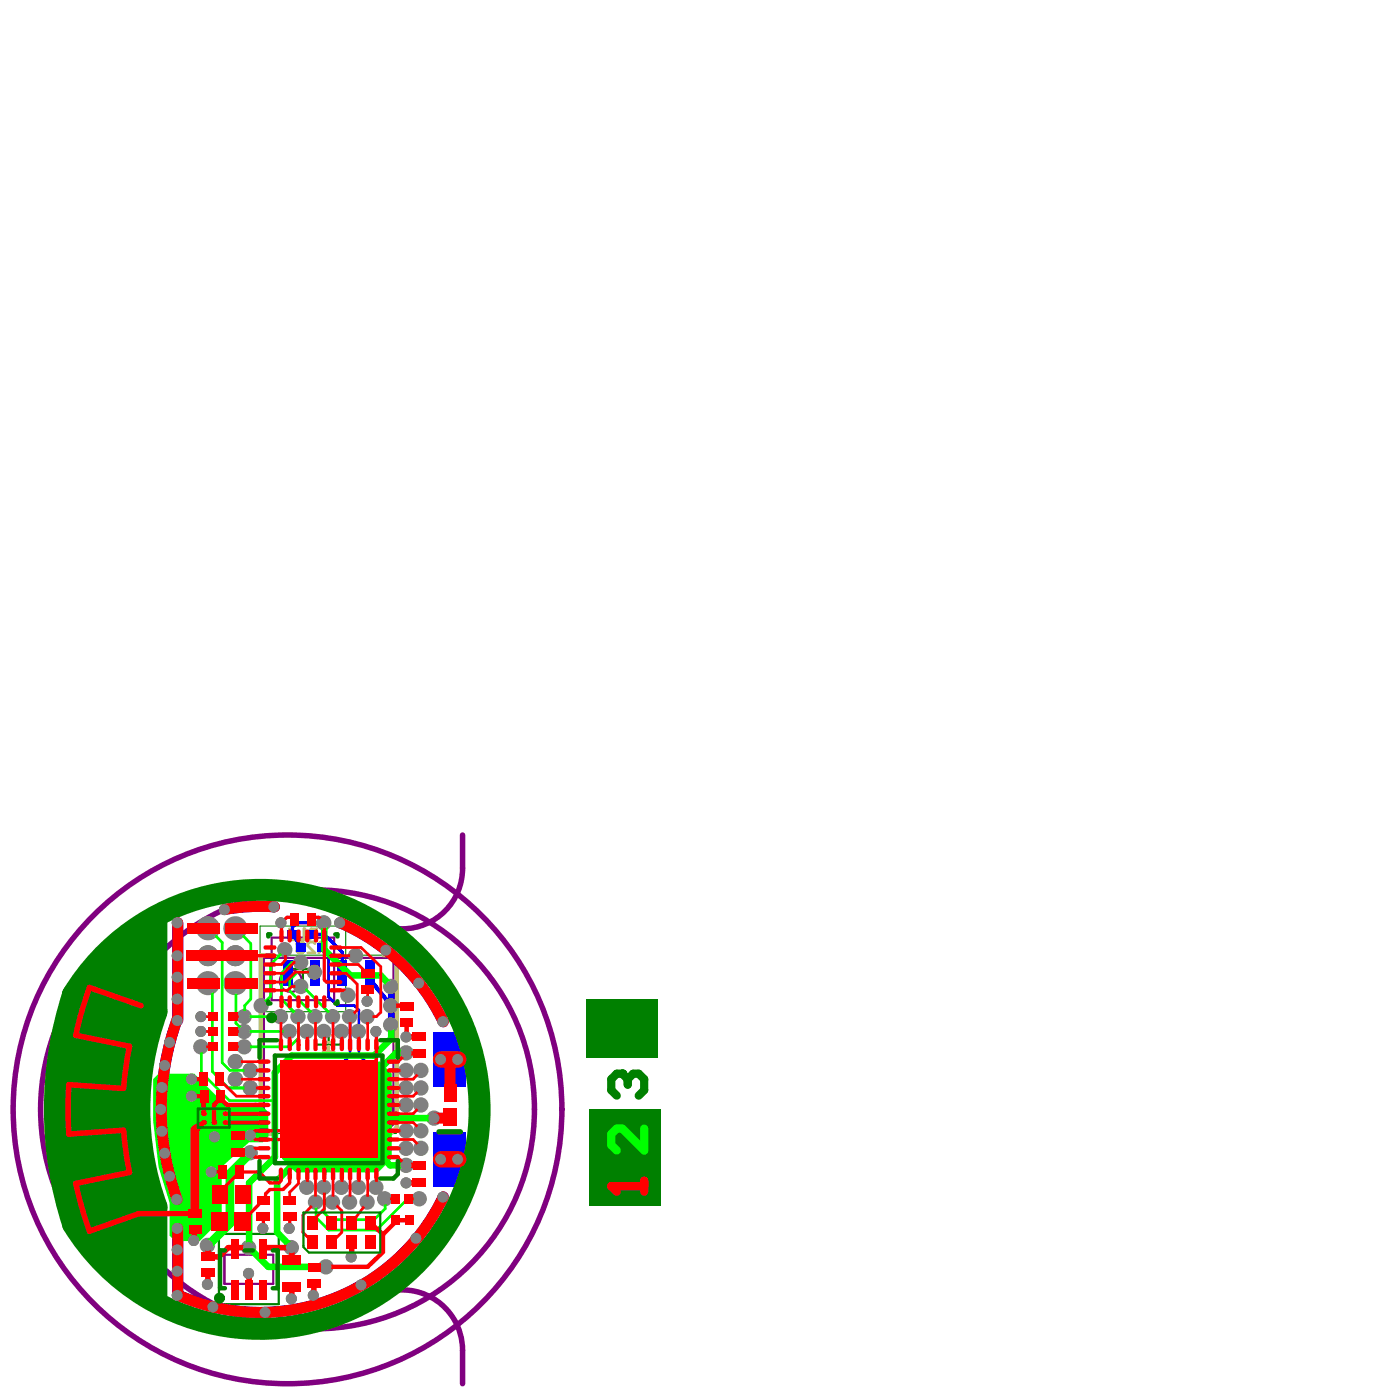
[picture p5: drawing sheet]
<svg xmlns="http://www.w3.org/2000/svg" width="96mm" height="96mm" viewBox="0 0 96 96" stroke-linecap="round" stroke-linejoin="round" font-family="sans-serif">
<path d="M7.2 65.4a15.1 15.1 0 0 1 22.1 .8 15.1 15.1 0 0 1-2.6 22 15.1 15.1 0 0 1-21.7-4.3 24.8 24.8 0 0 1 0-15.7l1.2-1.7z" fill="none" stroke="#808080" stroke-width=".07"/>
<path d="M20 66.4h1.5M20.8 65.7v1.5M21.8 76h1.5M21.8 71.6h1.5M22.5 70.8v1.5M22.5 75.3v1.5M15 84.6h4.1v4.8h-4.1z" fill="none" stroke="#008000" stroke-width=".15"/>
<path d="M10 68.6h-4.4v3h4.4v3h-4.4v2.9h4.4v3h-4.4v2.9h4.4" fill="none" stroke="#008000" stroke-width=".38"/>
<path d="M17.8 63.5h5.9v5.8h-5.9zM17.9 65.5h9.3v12.2h-9.3z" fill="none" stroke="#008000" stroke-width=".08"/>
<g fill="none" stroke="#800080" stroke-width=".15">
<path d="M18.1 65.7h8.9v11.4l-.5 .4h-8.4zM18.6 64.3h4.3v4.3h-4.3zM15.4 86h3.3v2h-3.3z"/>
<circle cx="19.9" cy="67.2" r=".75"/>
<circle cx="25.6" cy="76.2" r=".75"/>
</g>
<g fill="none" stroke="#800080" stroke-width=".38">
<path d="M31.7 57.2v2.3a4.1 4.1 0 0 1-6.3 3.5M5 68.2a15 15 0 0 1 22.6-3.6 15 15 0 0 1 0 22.9 15 15 0 0 1-22.6-3.6 25.4 25.4 0 0 1 0-15.7M25.4 89a4.1 4.1 0 0 1 6.3 3.6v2.2"/>
<circle cx="17.8" cy="76" r="15"/>
<circle cx="19.7" cy="76" r="18.8"/>
<circle cx="21.6" cy="76" r="15"/>
<circle cx="26" cy="75.9" r=".94"/>
</g>
<path d="M18.8 65.5h-.9v12.2h.9M26.3 65.5h.9v11.8l-.5 .4h-.4" fill="none" stroke="#c0c073" stroke-width=".3"/>
<g fill="none" stroke="#c0c073" stroke-width=".19">
<path d="M19.8 63.7l.3 .1 .2 .2M19.9 64h.4v.3l-.1 .1h-.3l-.1-.1zM20.5 64.6h.2l.1 .1v.5l-.1 .1h-.2l-.2-.1v-.5zM20.7 64.4h.2M20.8 63.7h.1M20.8 63.7v.7M20.8 63.7l.1 .1M21.4 64.2l-.2 .2M21.6 78.3h.5l-.4-.4v.7M21.6 64.7l-.1-.1h-.3l-.1 .1v.1l.5 .5h-.5M21.7 64.2h-.4l-.1-.2v-.2l.1-.1h.4v.7M22.1 65.1l-.2 .2"/>
<path d="M22.2 71h.6l.1 .1v.2l-.1 .1h-.6M22.3 65.1h-.3l-.1-.2v-.2l.1-.1h.3v.7M22.5 78.6h.2M22.6 77.9h.1M22.6 77.9l.1 .1M22.6 77.9v.7M22.9 72.1h-.7l.3-.4v.5M23.2 78.4l-.2 .2M23.5 78.4h-.4l-.1-.1v-.3l.1-.1h.4v.7M30.4 79.7l.2-.1 .2 .1 .3-.1 .1 .1v.4h-.8zM30.4 72.9l.2-.1 .2 .1 .3-.1 .1 .1v.4h-.8zM30.6 72.2h.5"/>
<path d="M30.8 73.3h.1M30.8 72v.5M30.8 72.9v.4M30.8 78.8v.5M30.8 79.7v.4M30.8 80.1h.1"/>
</g>
<path d="M19.7 66.7v.4l.5 .5h.4M21.6 76.5v1l.2 .3v.5M22 64.9l.5 .5v2.9l.6 .6h1.2l.3 .3v3.1l.7 .8v2.9M24 69.7h.1M24 69.7v2.6l-.5 .6v3.1M24.3 78l-.6 .3h-.5" fill="none" stroke="#00f" stroke-width=".19"/>
<path d="M19.6 76.9l1 1M21.6 64h.6l1.3 1.3v1.4M22.2 63.2h-1.8l-.4 .3v.5l.6 .9M25.2 69.7h.1" fill="none" stroke="#00f" stroke-width=".23"/>
<path d="M25.3 66.7v.6M25.5 67.3l1.3 1.6v-.1" fill="none" stroke="#00f" stroke-width=".3"/>
<path d="M26.8 67.6v2.6" fill="none" stroke="#00f" stroke-width=".45"/>
<path d="M12.1 69.9a18.1 18.1 0 0 0 0 12.3M12.2 63.2v6.7M18.8 62.2l-1.7-.1-1.7 .2M23.4 63.3a13.9 13.9 0 0 1 7 6.7M12.2 82.2v6.6M30.4 82a13.9 13.9 0 0 1-18.2 6.8" fill="none" stroke="#00f" stroke-width=".75"/>
<path d="M43 69.8v1.5l-1.1-1.1h2.3" fill="none" stroke="#00f" stroke-width=".56"/>
<g fill="#808080">
<circle cx="26.8" cy="70.2" r=".38"/>
<circle cx="26.8" cy="67.6" r=".38"/>
<circle cx="30.2" cy="72.6" r=".38"/>
<circle cx="31.4" cy="72.6" r=".38"/>
<circle cx="30.2" cy="79.5" r=".38"/>
<circle cx="31.4" cy="79.5" r=".38"/>
<circle cx="27.8" cy="72.2" r=".38"/>
<circle cx="17.1" cy="79" r=".38"/>
<circle cx="17.1" cy="77.8" r=".38"/>
<circle cx="13.1" cy="74" r=".38"/>
<circle cx="19.3" cy="63.2" r=".38"/>
<circle cx="14.5" cy="80.3" r=".38"/>
<circle cx="24" cy="69.7" r=".38"/>
<circle cx="25.8" cy="70.7" r=".38"/>
<circle cx="27.8" cy="78.7" r=".38"/>
<circle cx="13.1" cy="75.1" r=".38"/>
<circle cx="22.8" cy="69.7" r=".38"/>
<circle cx="21.6" cy="69.7" r=".38"/>
<circle cx="25.8" cy="81.4" r=".38"/>
<circle cx="24.6" cy="81.4" r=".38"/>
<circle cx="23.4" cy="81.4" r=".38"/>
<circle cx="22.2" cy="81.4" r=".38"/>
<circle cx="21" cy="81.4" r=".38"/>
<circle cx="21.6" cy="82.4" r=".38"/>
<circle cx="27.8" cy="79.9" r=".38"/>
<circle cx="27.8" cy="81.1" r=".38"/>
<circle cx="16.1" cy="74" r=".38"/>
<circle cx="17.1" cy="74.6" r=".38"/>
<circle cx="17.1" cy="73.4" r=".38"/>
<circle cx="16.1" cy="72.8" r=".38"/>
<circle cx="19.8" cy="70.7" r=".38"/>
<circle cx="24.6" cy="70.7" r=".38"/>
<circle cx="23.4" cy="70.7" r=".38"/>
<circle cx="22.2" cy="70.7" r=".38"/>
<circle cx="21" cy="70.7" r=".38"/>
<circle cx="14.7" cy="77.9" r=".38"/>
<circle cx="27.8" cy="74.6" r=".38"/>
<circle cx="27.8" cy="73.4" r=".38"/>
<circle cx="27.8" cy="77.5" r=".38"/>
<circle cx="28.8" cy="75.7" r=".38"/>
<circle cx="28.8" cy="78.7" r=".38"/>
<circle cx="28.8" cy="73.4" r=".38"/>
<circle cx="28.8" cy="74.6" r=".38"/>
<circle cx="27.8" cy="75.7" r=".38"/>
<circle cx="28.8" cy="77.5" r=".38"/>
<circle cx="27.8" cy="71.1" r=".38"/>
<circle cx="13.3" cy="85" r=".38"/>
<circle cx="20.4" cy="69.7" r=".38"/>
<circle cx="20.6" cy="67.6" r=".38"/>
<circle cx="12.1" cy="84.2" r=".38"/>
<circle cx="12.1" cy="85.7" r=".38"/>
<circle cx="12.1" cy="69.9" r=".38"/>
<circle cx="12.1" cy="68.5" r=".38"/>
<circle cx="12.1" cy="82.2" r=".38"/>
<circle cx="12.1" cy="87.1" r=".38"/>
<circle cx="12.1" cy="65.5" r=".38"/>
<circle cx="11" cy="76" r=".38"/>
<circle cx="12.1" cy="67" r=".38"/>
<circle cx="11.1" cy="74.5" r=".38"/>
<circle cx="11.3" cy="73" r=".38"/>
<circle cx="11.6" cy="71.4" r=".38"/>
<circle cx="11.6" cy="80.6" r=".38"/>
<circle cx="11.3" cy="79" r=".38"/>
<circle cx="11.1" cy="77.5" r=".38"/>
<circle cx="16.7" cy="69.7" r=".38"/>
<circle cx="16.7" cy="70.7" r=".38"/>
<circle cx="14.3" cy="65.5" r=".71"/>
<circle cx="16.1" cy="63.6" r=".71"/>
<circle cx="14.3" cy="63.6" r=".71"/>
<circle cx="16.1" cy="65.5" r=".71"/>
<circle cx="14.3" cy="67.4" r=".71"/>
<circle cx="16.1" cy="67.4" r=".71"/>
<circle cx="19.2" cy="69.7" r=".38"/>
<circle cx="20.6" cy="66" r=".38"/>
<circle cx="23.8" cy="68.2" r=".38"/>
<circle cx="22.2" cy="63.2" r=".38"/>
<circle cx="26.8" cy="68.9" r=".38"/>
<circle cx="29.7" cy="76.6" r=".38"/>
<circle cx="17" cy="85.5" r=".38"/>
<circle cx="20" cy="85.5" r=".38"/>
<circle cx="19.8" cy="84.2" r=".38"/>
<circle cx="18" cy="84.2" r=".38"/>
<circle cx="20" cy="89" r=".38"/>
<circle cx="22.8" cy="82.4" r=".38"/>
<circle cx="24" cy="82.4" r=".38"/>
<circle cx="25.2" cy="82.4" r=".38"/>
<circle cx="14.2" cy="88" r=".38"/>
<circle cx="14.2" cy="85.4" r=".38"/>
<circle cx="17" cy="87.3" r=".38"/>
<circle cx="24.1" cy="86.2" r=".38"/>
<circle cx="26.4" cy="82.2" r=".38"/>
<circle cx="28.7" cy="82.2" r=".38"/>
<circle cx="22.3" cy="86.8" r=".38"/>
<circle cx="21.5" cy="88.8" r=".38"/>
<circle cx="21.5" cy="66.6" r=".38"/>
<circle cx="17.9" cy="68.9" r=".38"/>
<circle cx="19.5" cy="65.1" r=".38"/>
<circle cx="13.8" cy="70.7" r=".38"/>
<circle cx="13.8" cy="69.7" r=".38"/>
<circle cx="16.7" cy="71.7" r=".38"/>
<circle cx="13.8" cy="71.7" r=".38"/>
<circle cx="12.1" cy="88.8" r=".38"/>
<circle cx="24.7" cy="88.1" r=".38"/>
<circle cx="30.3" cy="82.1" r=".38"/>
<circle cx="30.3" cy="70" r=".38"/>
<circle cx="26.4" cy="65.1" r=".38"/>
<circle cx="18.8" cy="62.2" r=".38"/>
<circle cx="15.4" cy="62.3" r=".38"/>
<circle cx="28.7" cy="67.4" r=".38"/>
<circle cx="23.3" cy="63.2" r=".38"/>
<circle cx="28.5" cy="84.9" r=".38"/>
<circle cx="18.2" cy="90" r=".38"/>
<circle cx="14.6" cy="89.6" r=".38"/>
<circle cx="12.1" cy="63.2" r=".38"/>
<circle cx="25.2" cy="69.7" r=".38"/>
<circle cx="25.2" cy="68.6" r=".38"/>
<circle cx="24.4" cy="65.5" r=".38"/>
<circle cx="20.6" cy="77.9" r=".47"/>
<circle cx="20.6" cy="74.2" r=".47"/>
<circle cx="24.4" cy="74.2" r=".47"/>
<circle cx="24.4" cy="77.9" r=".47"/>
</g>
<g fill="#00f">
<path d="M19.4 75.7h.6v1.7h-.6z" fill-rule="evenodd"/>
<path d="M19.4 65.8h.6v1.7h-.6z" fill-rule="evenodd"/>
<path d="M19.7 63.7h.7v.6h-.7z" fill-rule="evenodd"/>
<path d="M20.3 64.6h.7v.6h-.7z" fill-rule="evenodd"/>
<path d="M22.9 78h.7v.6h-.7z" fill-rule="evenodd"/>
<path d="M23.1 75.7h.7v1.7h-.7z" fill-rule="evenodd"/>
<path d="M23.1 65.8h.7v1.7h-.7z" fill-rule="evenodd"/>
<path d="M21.7 64.6h.7v.6h-.7z" fill-rule="evenodd"/>
<path d="M25 75.7h.7v1.7h-.7z" fill-rule="evenodd"/>
<path d="M25 65.8h.7v1.7h-.7z" fill-rule="evenodd"/>
<path d="M21.5 78h.6v.6h-.6z" fill-rule="evenodd"/>
<path d="M21.2 75.7h.7v1.7h-.7z" fill-rule="evenodd"/>
<path d="M21.2 65.8h.7v1.7h-.7z" fill-rule="evenodd"/>
<path d="M21.1 63.7h.7v.6h-.7z" fill-rule="evenodd"/>
<path d="M29.7 77.6h2.3v3.7h-2.3z" fill-rule="evenodd"/>
<path d="M29.7 70.7h2.3v3.8h-2.3z" fill-rule="evenodd"/>
</g>
<path d="M4.3 71.5v9" fill="none" stroke="#008000" stroke-width="1.5"/>
<circle cx="5" cy="68.2" r=".75" fill="#008000"/>
<path d="M5.6 67.4v17.1M6.9 65.9v20.3M8.2 64.6v22.9M9.5 63.6v9.4M9.6 78.9v9.5M10.7 62.9v6.4M10.7 82.7v6.4" fill="none" stroke="#008000" stroke-width="1.5"/>
<g fill="#008000">
<path d="M40.2 68.5h4.9v4h-4.9z" fill-rule="evenodd"/>
<path d="M40.4 76h4.9v6.6h-4.9z" fill-rule="evenodd"/>
</g>
<path d="M42.6 73.6h-.3l-.4 .4v.7l.4 .4" fill="none" stroke="#008000" stroke-width=".56"/>
<circle cx="42.6" cy="73.6" r=".28" fill="#008000"/>
<path d="M42.6 73.6l.4 .4M43 74v.3M43 74l.4-.4h.4l.4 .4v.7l-.4 .4" fill="none" stroke="#008000" stroke-width=".56"/>
<path d="M5 68.2a15 15 0 0 1 22.6-3.6 15 15 0 0 1 0 22.9 15 15 0 0 1-22.6-3.6 25.4 25.4 0 0 1 0-15.7M10.7 69.3a19.6 19.6 0 0 0 0 13.4" fill="none" stroke="#008000" stroke-width="1.5"/>
<g fill="#808080">
<circle cx="26.8" cy="70.2" r=".53"/>
<circle cx="26.8" cy="67.6" r=".53"/>
<circle cx="30.2" cy="72.6" r=".53"/>
<circle cx="31.4" cy="72.6" r=".53"/>
<circle cx="27.8" cy="72.2" r=".53"/>
<circle cx="17.1" cy="79" r=".53"/>
<circle cx="24" cy="69.7" r=".53"/>
<circle cx="27.8" cy="78.7" r=".53"/>
<circle cx="22.8" cy="69.7" r=".53"/>
<circle cx="21.6" cy="69.7" r=".53"/>
<circle cx="25.8" cy="81.4" r=".53"/>
<circle cx="24.6" cy="81.4" r=".53"/>
<circle cx="23.4" cy="81.4" r=".53"/>
<circle cx="22.2" cy="81.4" r=".53"/>
<circle cx="21" cy="81.4" r=".53"/>
<circle cx="21.6" cy="82.4" r=".53"/>
<circle cx="27.8" cy="79.9" r=".53"/>
<circle cx="16.1" cy="74" r=".53"/>
<circle cx="17.1" cy="74.6" r=".53"/>
<circle cx="17.1" cy="73.4" r=".53"/>
<circle cx="16.1" cy="72.8" r=".53"/>
<circle cx="19.8" cy="70.7" r=".53"/>
<circle cx="24.6" cy="70.7" r=".53"/>
<circle cx="23.4" cy="70.7" r=".53"/>
<circle cx="22.2" cy="70.7" r=".53"/>
<circle cx="21" cy="70.7" r=".53"/>
<circle cx="27.8" cy="74.6" r=".53"/>
<circle cx="27.8" cy="73.4" r=".53"/>
<circle cx="27.8" cy="77.5" r=".53"/>
<circle cx="28.8" cy="75.7" r=".53"/>
<circle cx="28.8" cy="78.7" r=".53"/>
<circle cx="28.8" cy="73.4" r=".53"/>
<circle cx="28.8" cy="74.6" r=".53"/>
<circle cx="27.8" cy="75.7" r=".53"/>
<circle cx="28.8" cy="77.5" r=".53"/>
<circle cx="20.4" cy="69.7" r=".53"/>
<circle cx="20.6" cy="67.6" r=".53"/>
<circle cx="16.7" cy="69.7" r=".53"/>
<circle cx="16.7" cy="70.7" r=".53"/>
<circle cx="16.1" cy="63.6" r=".83"/>
<circle cx="14.3" cy="63.6" r=".83"/>
<circle cx="14.3" cy="67.4" r=".83"/>
<circle cx="16.1" cy="67.4" r=".83"/>
<circle cx="19.2" cy="69.7" r=".53"/>
<circle cx="20.6" cy="66" r=".53"/>
<circle cx="23.8" cy="68.2" r=".53"/>
<circle cx="22.2" cy="63.2" r=".53"/>
<circle cx="26.8" cy="68.9" r=".53"/>
<circle cx="29.7" cy="76.6" r=".53"/>
<circle cx="17" cy="85.5" r=".53"/>
<circle cx="20" cy="85.5" r=".53"/>
<circle cx="22.8" cy="82.4" r=".53"/>
<circle cx="24" cy="82.4" r=".53"/>
<circle cx="25.2" cy="82.4" r=".53"/>
<circle cx="14.2" cy="85.4" r=".53"/>
<circle cx="26.4" cy="82.2" r=".53"/>
<circle cx="28.7" cy="82.2" r=".53"/>
<circle cx="22.3" cy="86.8" r=".53"/>
<circle cx="21.5" cy="66.6" r=".53"/>
<circle cx="17.9" cy="68.9" r=".53"/>
<circle cx="19.5" cy="65.1" r=".53"/>
<circle cx="16.7" cy="71.7" r=".53"/>
<circle cx="13.8" cy="71.7" r=".53"/>
<circle cx="25.2" cy="69.7" r=".53"/>
<circle cx="24.4" cy="65.5" r=".53"/>
</g>
<g fill="#0f0">
<path d="M10.9 73.6h2.4l2.3 2.2h2.4l.4 .4v1.7l-.4 .4h-.9l-1.9 1.7v3.6l-1.5 1.5h-1.7l-.4-.4v-2.3l-.7-2.4-.4-3.2v-2.8z"/>
<path d="M20.3 72.8l5.7-.1 .9 .9v5.8l-1 1h-5.6l-1-1v-5.6zM23.8 74.2a.68 .68 0 0 0 1.3 0 .68 .68 0 0 0-1.3 0zM20 74.2a.68 .68 0 0 0 1.3 0 .68 .68 0 0 0-1.3 0zM20.8 76a1.7 1.7 0 0 0 3.4 0 1.7 1.7 0 0 0-3.4 0zM23.8 77.9a.68 .68 0 0 0 1.3 0 .68 .68 0 0 0-1.3 0zM20 77.9a.68 .68 0 0 0 1.3 0 .68 .68 0 0 0-1.3 0z"/>
</g>
<g fill="none" stroke="#0f0" stroke-width=".19">
<path d="M13.8 71.7v1.8l1.9 1.9h3.1M14.3 67.4l.3 .2v5.8l1 1.2h1.6M14.3 63.6l.9 1v8.2l.6 .6h1.4M16.2 67.4v2.7l.6 .6h3.1M16.2 63.6l1 1.1v3.8l-.4 .4v.8h2.5M19.6 65.1l-1.1 1v2.2l-.6 .6M19.9 69.1l.6 .6M19.9 67.9l1.7 1.8M20.5 69.7v1.4l-.6 .6h-3.1M20.6 66h-.6l-.7 .7v1.8l1.2 1.2M20.7 67.5l2.1 2.2M21.6 66.6h-1.2l-.5 .6v.7"/>
<path d="M22.2 81.4v1.7l.5 .5h2.9l.8-.8v-.6M25.8 81.4h.1M28.8 82.2h-.9l-2.1 2.1h-3.3l-.8-.9v-1"/>
</g>
<path d="M22.2 63.2v1.9l1.8 1.8h2.1l.7 .7M26.5 76.6h3.3M26.8 70.2v1l-1.2 1.1h-5.6l-1.2 1.2v5.8l-1.7 1.8v4.4l1.3 1.3h4M27.9 79.9h-1.2l-.7-.8-.7 .6h-5.1l-1.2 1.2v3.6l1 1M27.9 72.2h-.7l-1.1 1v5.4" fill="none" stroke="#0f0" stroke-width=".45"/>
<path d="M17.2 79l-1.5 1.5M15.8 80.5v3.4l-1.5 1.5" fill="none" stroke="#0f0" stroke-width=".6"/>
<path d="M44.2 77.4v1.5l-1.6-1.5h-.3l-.4 .3v.8l.4 .4" fill="none" stroke="#0f0" stroke-width=".56"/>
<g fill="#808080">
<circle cx="26.8" cy="70.2" r=".38"/>
<circle cx="26.8" cy="67.6" r=".38"/>
<circle cx="30.2" cy="72.6" r=".38"/>
<circle cx="31.4" cy="72.6" r=".38"/>
<circle cx="30.2" cy="79.5" r=".38"/>
<circle cx="31.4" cy="79.5" r=".38"/>
<circle cx="27.8" cy="72.2" r=".38"/>
<circle cx="17.1" cy="79" r=".38"/>
<circle cx="17.1" cy="77.8" r=".38"/>
<circle cx="13.1" cy="74" r=".38"/>
<circle cx="19.3" cy="63.2" r=".38"/>
<circle cx="14.5" cy="80.3" r=".38"/>
<circle cx="24" cy="69.7" r=".38"/>
<circle cx="25.8" cy="70.7" r=".38"/>
<circle cx="27.8" cy="78.7" r=".38"/>
<circle cx="13.1" cy="75.1" r=".38"/>
<circle cx="22.8" cy="69.7" r=".38"/>
<circle cx="21.6" cy="69.7" r=".38"/>
<circle cx="25.8" cy="81.4" r=".38"/>
<circle cx="24.6" cy="81.4" r=".38"/>
<circle cx="23.4" cy="81.4" r=".38"/>
<circle cx="22.2" cy="81.4" r=".38"/>
<circle cx="21" cy="81.4" r=".38"/>
<circle cx="21.6" cy="82.4" r=".38"/>
<circle cx="27.8" cy="79.9" r=".38"/>
<circle cx="27.8" cy="81.1" r=".38"/>
<circle cx="16.1" cy="74" r=".38"/>
<circle cx="17.1" cy="74.6" r=".38"/>
<circle cx="17.1" cy="73.4" r=".38"/>
<circle cx="16.1" cy="72.8" r=".38"/>
<circle cx="19.8" cy="70.7" r=".38"/>
<circle cx="24.6" cy="70.7" r=".38"/>
<circle cx="23.4" cy="70.7" r=".38"/>
<circle cx="22.2" cy="70.7" r=".38"/>
<circle cx="21" cy="70.7" r=".38"/>
<circle cx="14.7" cy="77.9" r=".38"/>
<circle cx="27.8" cy="74.6" r=".38"/>
<circle cx="27.8" cy="73.4" r=".38"/>
<circle cx="27.8" cy="77.5" r=".38"/>
<circle cx="28.8" cy="75.7" r=".38"/>
<circle cx="28.8" cy="78.7" r=".38"/>
<circle cx="28.8" cy="73.4" r=".38"/>
<circle cx="28.8" cy="74.6" r=".38"/>
<circle cx="27.8" cy="75.7" r=".38"/>
<circle cx="28.8" cy="77.5" r=".38"/>
<circle cx="27.8" cy="71.1" r=".38"/>
<circle cx="13.3" cy="85" r=".38"/>
<circle cx="20.4" cy="69.7" r=".38"/>
<circle cx="20.6" cy="67.6" r=".38"/>
<circle cx="12.1" cy="84.2" r=".38"/>
<circle cx="12.1" cy="85.7" r=".38"/>
<circle cx="12.1" cy="69.9" r=".38"/>
<circle cx="12.1" cy="68.5" r=".38"/>
<circle cx="12.1" cy="82.2" r=".38"/>
<circle cx="12.1" cy="87.1" r=".38"/>
<circle cx="12.1" cy="65.5" r=".38"/>
<circle cx="11" cy="76" r=".38"/>
<circle cx="12.1" cy="67" r=".38"/>
<circle cx="11.1" cy="74.5" r=".38"/>
<circle cx="11.3" cy="73" r=".38"/>
<circle cx="11.6" cy="71.4" r=".38"/>
<circle cx="11.6" cy="80.6" r=".38"/>
<circle cx="11.3" cy="79" r=".38"/>
<circle cx="11.1" cy="77.5" r=".38"/>
<circle cx="16.7" cy="69.7" r=".38"/>
<circle cx="16.7" cy="70.7" r=".38"/>
<circle cx="14.3" cy="65.5" r=".71"/>
<circle cx="16.1" cy="63.6" r=".71"/>
<circle cx="14.3" cy="63.6" r=".71"/>
<circle cx="16.1" cy="65.5" r=".71"/>
<circle cx="14.3" cy="67.4" r=".71"/>
<circle cx="16.1" cy="67.4" r=".71"/>
<circle cx="19.2" cy="69.7" r=".38"/>
<circle cx="20.6" cy="66" r=".38"/>
<circle cx="23.8" cy="68.2" r=".38"/>
<circle cx="22.2" cy="63.2" r=".38"/>
<circle cx="26.8" cy="68.9" r=".38"/>
<circle cx="29.7" cy="76.6" r=".38"/>
<circle cx="17" cy="85.5" r=".38"/>
<circle cx="20" cy="85.5" r=".38"/>
<circle cx="19.8" cy="84.2" r=".38"/>
<circle cx="18" cy="84.2" r=".38"/>
<circle cx="20" cy="89" r=".38"/>
<circle cx="22.8" cy="82.4" r=".38"/>
<circle cx="24" cy="82.4" r=".38"/>
<circle cx="25.2" cy="82.4" r=".38"/>
<circle cx="14.2" cy="88" r=".38"/>
<circle cx="14.2" cy="85.4" r=".38"/>
<circle cx="17" cy="87.3" r=".38"/>
<circle cx="24.1" cy="86.2" r=".38"/>
<circle cx="26.4" cy="82.2" r=".38"/>
<circle cx="28.7" cy="82.2" r=".38"/>
<circle cx="22.3" cy="86.8" r=".38"/>
<circle cx="21.5" cy="88.8" r=".38"/>
<circle cx="21.5" cy="66.6" r=".38"/>
<circle cx="17.9" cy="68.9" r=".38"/>
<circle cx="19.5" cy="65.1" r=".38"/>
<circle cx="13.8" cy="70.7" r=".38"/>
<circle cx="13.8" cy="69.7" r=".38"/>
<circle cx="16.7" cy="71.7" r=".38"/>
<circle cx="13.8" cy="71.7" r=".38"/>
<circle cx="12.1" cy="88.8" r=".38"/>
<circle cx="24.7" cy="88.1" r=".38"/>
<circle cx="30.3" cy="82.1" r=".38"/>
<circle cx="30.3" cy="70" r=".38"/>
<circle cx="26.4" cy="65.1" r=".38"/>
<circle cx="18.8" cy="62.2" r=".38"/>
<circle cx="15.4" cy="62.3" r=".38"/>
<circle cx="28.7" cy="67.4" r=".38"/>
<circle cx="23.3" cy="63.2" r=".38"/>
<circle cx="28.5" cy="84.9" r=".38"/>
<circle cx="18.2" cy="90" r=".38"/>
<circle cx="14.6" cy="89.6" r=".38"/>
<circle cx="12.1" cy="63.2" r=".38"/>
<circle cx="25.2" cy="69.7" r=".38"/>
<circle cx="25.2" cy="68.6" r=".38"/>
<circle cx="24.4" cy="65.5" r=".38"/>
<circle cx="20.6" cy="77.9" r=".47"/>
<circle cx="20.6" cy="74.2" r=".47"/>
<circle cx="24.4" cy="74.2" r=".47"/>
<circle cx="24.4" cy="77.9" r=".47"/>
</g>
<path d="M13.3 84.2v.8M14.3 85.4v.6M14.3 87.2v.8M14.3 86.2h.7M17.1 87.3v1.1" fill="none" stroke="#f00" stroke-width=".38"/>
<path d="M13.8 71.7h.8M13.8 70.7h.8M13.8 69.7h.8M15 74.2h.2M16.2 75.1h1.9M15 81.7v.2M16.4 80.3v.1" fill="none" stroke="#f00" stroke-width=".19"/>
<path d="M15 75.4h.2M17.2 77.8l.3 .3h.6M18.1 78.7h-.6l-.3 .3 .3 .3h.6M14.5 80.3h.7M16.4 80.3h1.4M17.9 82.3v.1M18.2 81.8v.5h-.2" fill="none" stroke="#f00" stroke-width=".23"/>
<path d="M13.2 75.1h.8v1.2M13.2 74h.8M14 76.9l-.6 .3M15 75.4l-.3 .3v1.2M16.6 77.8h.6M16.6 79h.6" fill="none" stroke="#f00" stroke-width=".3"/>
<circle cx="17.5" cy="75.7" r=".15" fill="#f00"/>
<path d="M14 76.9l-.5 .5M15.2 75.4l.4 .3h2.5M26.8 68.9h1M27.9 72.2h.8M27.9 70.1v1M25.6 84l.7 .6M26.3 84.6v1.2l-1.1 1h-2.8M27.1 83.6h.9M27.2 83.7l-.9 .9" fill="none" stroke="#f00" stroke-width=".3"/>
<g fill="none" stroke="#f00" stroke-width=".19">
<path d="M15.2 74.2l1 .9M16 71.7h.8M16 70.7h.8M16 69.7h.8M16.2 72.8h1.9M16.2 74h1.9M17.2 73.4h.9M17.2 74.6h.9M19.3 69.7v1.9M19.6 65.1v.7l-.3 .3h-.8M19.9 70.7v.9M20.5 69.7h.1"/>
<path d="M20.5 71.6h.1M20.5 69.7v1.9M20.6 65.9l-.4 .1-.8 .7h-1M20.6 67.6h-.6l-.3 .3h-1.3M21.1 70.7v.9M21.6 66.6h-1.4l-.6 .7h-1.2M21.6 69.7v1.9M22.2 70.7v.9M22.8 69.6v2M23 64.9h1.7l1.4 1.4v3.1l-.3 .3h-.6v1.9M23 66.7h.7l.8 .8v1.7l-.5 .5M23 65.5h1.4"/>
<path d="M23 66.1h1.6l.6 .6M23.4 70.7v.9M24 69.7v1.9M24 69.7h.1M24.6 70.7v.9M25.2 67.8v.8M27 72.8h.3M27 73.4h.9M27 79.3h.2M27 78.1h1.3l.6 .6M27 74.6h.9M27 76.9h1.3l.6 .6"/>
<path d="M27 75.7h.9M27 77.5h.9M27.1 78.7h.8M28.9 73.4l-.6 .6h-1.3M28.9 75.7l-.6 .6h-1.3M28.9 74.6l-.6 .5h-1.3M20.5 80.5v.6l-.6 .6v.6M21.1 80.5v.9M21.4 85.1v.1M21.6 80.5v1.9l-.8 .9v1.2l.9 .9M22.2 81.4h.1M22.2 80.5h.1"/>
<path d="M22.2 80.5v2.3l-.8 .9v.1M22.8 80.5v1.9l.6 .6v1.5l-.6 .6M23.4 80.5v.9M24 80.5v1.9M24.6 80.5v.9M25.1 82.5l-1 1.3M25.2 80.5v1.9M25.8 80.5v.9M26.4 82.2h.8M28 82.2h.8"/>
</g>
<g fill="none" stroke="#f00" stroke-width=".38">
<path d="M4.7 74.3l3.8 .3M5.2 71l3.7 .7M6.1 67.7l3.6 1.2M8.5 77.5l-3.8 .2M27.9 79.9h.8M27.9 71.1h.9M8.9 80.4l-3.7 .7M13.1 83.2h-3.6l-3.4 1.2M17.1 85.5h-1.5l-.6 .7M18 85.5h2v.9M20 88.2v.8M21.5 88v.8"/>
<path d="M21.6 86.8h.8M24.1 85.1v1.1M27.9 81.1h.8M28.7 81h.1"/>
</g>
<g fill="none" stroke="#f00" stroke-width=".23">
<path d="M16.2 65.5h2.3M18.1 78.1h1.2M19.3 77.5h-1.8l-.3 .3M20.2 62.9h-.5l-.4 .3v1M21.3 62.9h.6l.3 .3v4l.2 .1h.6M23 67.9h.6l.3 .3M25.8 70.7h.1M25.8 70.7v2l-.6 .5M27.2 79.3l.7 .6M27.9 72.2l-.6 .6M16.4 80.4l-1.4 1.3M17.8 80.3l.7 .8h.6l.2-.2v-.4"/>
<path d="M17.9 82.4l-1.3 1.3M18.1 83.4v.8M19.9 80.5v.6l-.5 .4h-.9l-.3 .3M19.9 83.4v.8"/>
</g>
<path d="M12.2 63.2v6.7M29.8 76.6h1M30.8 72.6v2.3M12.2 84.2v4.6" fill="none" stroke="#f00" stroke-width=".75"/>
<path d="M13.4 77.4v5.6" fill="none" stroke="#f00" stroke-width=".6"/>
<path d="M15.4 76.9h2.4M15.4 76.3h2.4" fill="none" stroke="#f00" stroke-width=".26"/>
<path d="M30.2 79.5h1.2M30.2 72.6h1.2" fill="none" stroke="#f00" stroke-width="1.1"/>
<path d="M41.9 81.3h2.3M44.2 80.9v.8" fill="none" stroke="#f00" stroke-width=".56"/>
<circle cx="41.9" cy="81.3" r=".28" fill="#f00"/>
<path d="M41.9 81.3l.4 .4" fill="none" stroke="#f00" stroke-width=".56"/>
<path d="M4.7 74.3v3.4M6.1 67.7l-.9 3.3M8.5 77.5l.4 2.8M8.9 71.7l-.4 2.9M5.2 81.1l.9 3.3" fill="none" stroke="#f00" stroke-width=".38"/>
<path d="M12.1 69.9a18.1 18.1 0 0 0 0 12.3M18.8 62.2l-1.7-.1-1.7 .2M23.3 63.3a13.9 13.9 0 0 1 7.1 6.7M30.4 82a13.9 13.9 0 0 1-18.2 6.8" fill="none" stroke="#f00" stroke-width=".75"/>
<g fill="#808080">
<circle cx="26.8" cy="70.2" r=".38"/>
<circle cx="26.8" cy="67.6" r=".38"/>
<circle cx="30.2" cy="72.6" r=".38"/>
<circle cx="31.4" cy="72.6" r=".38"/>
<circle cx="30.2" cy="79.5" r=".38"/>
<circle cx="31.4" cy="79.5" r=".38"/>
<circle cx="27.8" cy="72.2" r=".38"/>
<circle cx="17.1" cy="79" r=".38"/>
<circle cx="17.1" cy="77.8" r=".38"/>
<circle cx="13.1" cy="74" r=".38"/>
<circle cx="19.3" cy="63.2" r=".38"/>
<circle cx="14.5" cy="80.3" r=".38"/>
<circle cx="24" cy="69.7" r=".38"/>
<circle cx="25.8" cy="70.7" r=".38"/>
<circle cx="27.8" cy="78.7" r=".38"/>
<circle cx="13.1" cy="75.1" r=".38"/>
<circle cx="22.8" cy="69.7" r=".38"/>
<circle cx="21.6" cy="69.7" r=".38"/>
<circle cx="25.8" cy="81.4" r=".38"/>
<circle cx="24.6" cy="81.4" r=".38"/>
<circle cx="23.4" cy="81.4" r=".38"/>
<circle cx="22.2" cy="81.4" r=".38"/>
<circle cx="21" cy="81.4" r=".38"/>
<circle cx="21.6" cy="82.4" r=".38"/>
<circle cx="27.8" cy="79.9" r=".38"/>
<circle cx="27.8" cy="81.1" r=".38"/>
<circle cx="16.1" cy="74" r=".38"/>
<circle cx="17.1" cy="74.6" r=".38"/>
<circle cx="17.1" cy="73.4" r=".38"/>
<circle cx="16.1" cy="72.8" r=".38"/>
<circle cx="19.8" cy="70.7" r=".38"/>
<circle cx="24.6" cy="70.7" r=".38"/>
<circle cx="23.4" cy="70.7" r=".38"/>
<circle cx="22.2" cy="70.7" r=".38"/>
<circle cx="21" cy="70.7" r=".38"/>
<circle cx="14.7" cy="77.9" r=".38"/>
<circle cx="27.8" cy="74.6" r=".38"/>
<circle cx="27.8" cy="73.4" r=".38"/>
<circle cx="27.8" cy="77.5" r=".38"/>
<circle cx="28.8" cy="75.7" r=".38"/>
<circle cx="28.8" cy="78.7" r=".38"/>
<circle cx="28.8" cy="73.4" r=".38"/>
<circle cx="28.8" cy="74.6" r=".38"/>
<circle cx="27.8" cy="75.7" r=".38"/>
<circle cx="28.8" cy="77.5" r=".38"/>
<circle cx="27.8" cy="71.1" r=".38"/>
<circle cx="13.3" cy="85" r=".38"/>
<circle cx="20.4" cy="69.7" r=".38"/>
<circle cx="20.6" cy="67.6" r=".38"/>
<circle cx="12.1" cy="84.2" r=".38"/>
<circle cx="12.1" cy="85.7" r=".38"/>
<circle cx="12.1" cy="69.9" r=".38"/>
<circle cx="12.1" cy="68.5" r=".38"/>
<circle cx="12.1" cy="82.2" r=".38"/>
<circle cx="12.1" cy="87.1" r=".38"/>
<circle cx="12.1" cy="65.5" r=".38"/>
<circle cx="11" cy="76" r=".38"/>
<circle cx="12.1" cy="67" r=".38"/>
<circle cx="11.1" cy="74.5" r=".38"/>
<circle cx="11.3" cy="73" r=".38"/>
<circle cx="11.6" cy="71.4" r=".38"/>
<circle cx="11.6" cy="80.6" r=".38"/>
<circle cx="11.3" cy="79" r=".38"/>
<circle cx="11.1" cy="77.5" r=".38"/>
<circle cx="16.7" cy="69.7" r=".38"/>
<circle cx="16.7" cy="70.7" r=".38"/>
<circle cx="14.3" cy="65.5" r=".71"/>
<circle cx="16.1" cy="63.6" r=".71"/>
<circle cx="14.3" cy="63.6" r=".71"/>
<circle cx="16.1" cy="65.5" r=".71"/>
<circle cx="14.3" cy="67.4" r=".71"/>
<circle cx="16.1" cy="67.4" r=".71"/>
<circle cx="19.2" cy="69.7" r=".38"/>
<circle cx="20.6" cy="66" r=".38"/>
<circle cx="23.8" cy="68.2" r=".38"/>
<circle cx="22.2" cy="63.2" r=".38"/>
<circle cx="26.8" cy="68.9" r=".38"/>
<circle cx="29.7" cy="76.6" r=".38"/>
<circle cx="17" cy="85.5" r=".38"/>
<circle cx="20" cy="85.5" r=".38"/>
<circle cx="19.8" cy="84.2" r=".38"/>
<circle cx="18" cy="84.2" r=".38"/>
<circle cx="20" cy="89" r=".38"/>
<circle cx="22.8" cy="82.4" r=".38"/>
<circle cx="24" cy="82.4" r=".38"/>
<circle cx="25.2" cy="82.4" r=".38"/>
<circle cx="14.2" cy="88" r=".38"/>
<circle cx="14.2" cy="85.4" r=".38"/>
<circle cx="17" cy="87.3" r=".38"/>
<circle cx="24.1" cy="86.2" r=".38"/>
<circle cx="26.4" cy="82.2" r=".38"/>
<circle cx="28.7" cy="82.2" r=".38"/>
<circle cx="22.3" cy="86.8" r=".38"/>
<circle cx="21.5" cy="88.8" r=".38"/>
<circle cx="21.5" cy="66.6" r=".38"/>
<circle cx="17.9" cy="68.9" r=".38"/>
<circle cx="19.5" cy="65.1" r=".38"/>
<circle cx="13.8" cy="70.7" r=".38"/>
<circle cx="13.8" cy="69.7" r=".38"/>
<circle cx="16.7" cy="71.7" r=".38"/>
<circle cx="13.8" cy="71.7" r=".38"/>
<circle cx="12.1" cy="88.8" r=".38"/>
<circle cx="24.7" cy="88.1" r=".38"/>
<circle cx="30.3" cy="82.1" r=".38"/>
<circle cx="30.3" cy="70" r=".38"/>
<circle cx="26.4" cy="65.1" r=".38"/>
<circle cx="18.8" cy="62.2" r=".38"/>
<circle cx="15.4" cy="62.3" r=".38"/>
<circle cx="28.7" cy="67.4" r=".38"/>
<circle cx="23.3" cy="63.2" r=".38"/>
<circle cx="28.5" cy="84.9" r=".38"/>
<circle cx="18.2" cy="90" r=".38"/>
<circle cx="14.6" cy="89.6" r=".38"/>
<circle cx="12.1" cy="63.2" r=".38"/>
<circle cx="25.2" cy="69.7" r=".38"/>
<circle cx="25.2" cy="68.6" r=".38"/>
<circle cx="24.4" cy="65.5" r=".38"/>
<circle cx="20.6" cy="77.9" r=".47"/>
<circle cx="20.6" cy="74.2" r=".47"/>
<circle cx="24.4" cy="74.2" r=".47"/>
<circle cx="24.4" cy="77.9" r=".47"/>
</g>
<g fill="#f00">
<path d="M13.8 86.9h.9v.6h-.9z" fill-rule="evenodd"/>
<path d="M12.9 84h.9v.6h-.9z" fill-rule="evenodd"/>
<path d="M13.8 85.9h.9v.6h-.9z" fill-rule="evenodd"/>
<path d="M13.7 74.7h.6v.9h-.6z" fill-rule="evenodd"/>
<path d="M14.8 74.7h.6v.9h-.6z" fill-rule="evenodd"/>
<path d="M13.7 73.5h.6v.9h-.6z" fill-rule="evenodd"/>
<path d="M14.7 73.5h.6v.9h-.6z" fill-rule="evenodd"/>
<path d="M14.3 69.4h.6v.6h-.6z" fill-rule="evenodd"/>
<path d="M14.3 70.4h.6v.6h-.6z" fill-rule="evenodd"/>
<path d="M12.8 67h2.2v.8h-2.2z" fill-rule="evenodd"/>
<path d="M12.8 63.2h2.2v.8h-2.2z" fill-rule="evenodd"/>
<path d="M15.8 87.8h.6v1.3h-.6z" fill-rule="evenodd"/>
<path d="M16.8 87.8h.5v1.3h-.5z" fill-rule="evenodd"/>
<path d="M17.8 87.8h.5v1.3h-.5z" fill-rule="evenodd"/>
<path d="M17.8 84.9h.5v1.4h-.5z" fill-rule="evenodd"/>
<path d="M15.8 84.9h.6v1.4h-.6z" fill-rule="evenodd"/>
<path d="M16.1 81.2h1.1v1.3h-1.1z" fill-rule="evenodd"/>
<path d="M15.9 78.7h.9v.6h-.9z" fill-rule="evenodd"/>
<path d="M19.4 87.9h1.2v.6h-1.2z" fill-rule="evenodd"/>
<path d="M19.4 82h.9v.6h-.9z" fill-rule="evenodd"/>
</g>
<g fill="#f00">
<circle cx="14" cy="76.3" r=".17"/>
<circle cx="14.7" cy="76.9" r=".17"/>
<circle cx="14" cy="76.9" r=".17"/>
</g>
<path d="M19.3 63.9v.6M19.9 63.9v.6M20.5 63.9v.6M21.1 63.9v.6" fill="none" stroke="#f00" stroke-width=".3"/>
<g fill="#f00">
<path d="M22.4 84.7h.7v.9h-.7z" fill-rule="evenodd"/>
<path d="M23.7 84.7h.7v.9h-.7z" fill-rule="evenodd"/>
</g>
<path d="M22.2 63.9v.6M22.7 67.9h.6M22.7 67.3h.6M22.7 66.7h.6M22.7 66.1h.6M22.7 64.9h.6" fill="none" stroke="#f00" stroke-width=".3"/>
<g fill="#f00">
<path d="M25 84.7h.8v.9h-.8z" fill-rule="evenodd"/>
<path d="M26.8 81.9h.6v.6h-.6z" fill-rule="evenodd"/>
</g>
<path d="M26.7 78.1h.6M26.7 78.7h.6M26.7 79.3h.6M26.7 75.1h.6M26.7 75.7h.6M26.7 76.3h.6M26.7 76.9h.6M26.7 72.8h.6M26.7 73.4h.6M26.7 74h.6" fill="none" stroke="#f00" stroke-width=".3"/>
<g fill="#f00">
<path d="M24.8 67.5h.8v.6h-.8z" fill-rule="evenodd"/>
<path d="M24.7 66.4h.9v.6h-.9z" fill-rule="evenodd"/>
<path d="M28.3 80.7h.9v.6h-.9z" fill-rule="evenodd"/>
<path d="M28.3 79.6h.9v.6h-.9z" fill-rule="evenodd"/>
<path d="M28.3 71.9h.9v.6h-.9z" fill-rule="evenodd"/>
<path d="M28.3 70.8h.9v.6h-.9z" fill-rule="evenodd"/>
<path d="M12.9 82.9h.9v.6h-.9z" fill-rule="evenodd"/>
<path d="M14.3 71.4h.6v.6h-.6z" fill-rule="evenodd"/>
<path d="M16.1 83.1h1.1v1.2h-1.1z" fill-rule="evenodd"/>
<path d="M16.1 79.9h.6v.9h-.6z" fill-rule="evenodd"/>
<path d="M15.9 77.5h.9v.6h-.9z" fill-rule="evenodd"/>
<path d="M19.4 83.1h.9v.6h-.9z" fill-rule="evenodd"/>
<path d="M19.4 86h1.2v.7h-1.2z" fill-rule="evenodd"/>
</g>
<path d="M19.3 71.3v.6M19.9 71.3v.6M20.5 71.3v.6M21.1 71.3v.6M19.3 80.2v.6M19.9 80.2v.6M20.5 80.2v.6M21.1 80.2v.6" fill="none" stroke="#f00" stroke-width=".3"/>
<path d="M19.9 62.6h.6v.8h-.6z" fill-rule="evenodd" fill="#f00"/>
<path d="M19.3 68.4v.6M19.9 68.4v.6M20.5 68.4v.6M21.1 68.4v.6" fill="none" stroke="#f00" stroke-width=".3"/>
<g fill="#f00">
<path d="M23.7 83.4h.7v.9h-.7z" fill-rule="evenodd"/>
<path d="M22.4 83.4h.7v.9h-.7z" fill-rule="evenodd"/>
</g>
<path d="M22.2 68.4v.6M22.2 71.3v.6M22.7 65.5h.6M22.8 71.3v.6M23.4 71.3v.6M24 71.3v.6M22.2 80.2v.6M22.8 80.2v.6M23.4 80.2v.6M24 80.2v.6" fill="none" stroke="#f00" stroke-width=".3"/>
<g fill="#f00">
<path d="M26.9 83.3h.5v.7h-.5z" fill-rule="evenodd"/>
<path d="M25 83.4h.8v.9h-.8z" fill-rule="evenodd"/>
</g>
<path d="M25.2 71.3v.6M25.8 71.3v.6M26.7 74.6h.6M26.7 77.5h.6M25.2 80.2v.6M25.8 80.2v.6" fill="none" stroke="#f00" stroke-width=".3"/>
<g fill="#f00">
<path d="M17.6 82h.9v.6h-.9z" fill-rule="evenodd"/>
<path d="M14.5 81.3h1.1v1.2h-1.1z" fill-rule="evenodd"/>
</g>
<path d="M17.8 79.3h.6M17.8 78.7h.6M17.8 78.1h.6" fill="none" stroke="#f00" stroke-width=".3"/>
<g fill="#f00">
<circle cx="15.4" cy="76.3" r=".17"/>
<circle cx="15.4" cy="76.9" r=".17"/>
</g>
<path d="M17.8 76.9h.6M17.8 76.3h.6M17.8 75.7h.6M17.8 75.1h.6M17.8 74h.6M17.8 73.4h.6M17.8 72.8h.6" fill="none" stroke="#f00" stroke-width=".3"/>
<g fill="#f00">
<path d="M15.6 69.4h.7v.6h-.7z" fill-rule="evenodd"/>
<path d="M15.6 70.4h.7v.6h-.7z" fill-rule="evenodd"/>
</g>
<path d="M18.2 66.1h.6M18.2 66.7h.6M18.2 67.3h.6M18.2 67.9h.6" fill="none" stroke="#f00" stroke-width=".3"/>
<path d="M15.4 67h2.3v.8h-2.3z" fill-rule="evenodd" fill="#f00"/>
<path d="M18.2 64.9h.6" fill="none" stroke="#f00" stroke-width=".3"/>
<g fill="#f00">
<path d="M15.4 63.2h2.3v.8h-2.3z" fill-rule="evenodd"/>
<path d="M21.1 87.7h.9v.6h-.9z" fill-rule="evenodd"/>
<path d="M21.1 84.7h.7v.9h-.7z" fill-rule="evenodd"/>
<path d="M27.7 81.9h.6v.6h-.6z" fill-rule="evenodd"/>
<path d="M30.4 76h.9v1.2h-.9z" fill-rule="evenodd"/>
<path d="M27.4 69.8h.9v.6h-.9z" fill-rule="evenodd"/>
<path d="M27.4 68.7h.9v.6h-.9z" fill-rule="evenodd"/>
</g>
<path d="M21.7 63.9v.6" fill="none" stroke="#f00" stroke-width=".3"/>
<g fill="#f00">
<path d="M17.6 83.1h.9v.6h-.9z" fill-rule="evenodd"/>
<path d="M14.5 83.1h1.1v1.2h-1.1z" fill-rule="evenodd"/>
<path d="M15.6 71.4h.7v.6h-.7z" fill-rule="evenodd"/>
</g>
<path d="M17.8 77.5h.6M17.8 74.6h.6" fill="none" stroke="#f00" stroke-width=".3"/>
<path d="M15 79.9h.6v.9h-.6z" fill-rule="evenodd" fill="#f00"/>
<path d="M18.2 65.5h.6" fill="none" stroke="#f00" stroke-width=".3"/>
<g fill="#f00">
<path d="M12.8 65.1h4.9v.8h-4.9z" fill-rule="evenodd"/>
<path d="M27.8 83.3h.5v.7h-.5z" fill-rule="evenodd"/>
<path d="M21.1 86.6h.9v.6h-.9z" fill-rule="evenodd"/>
<path d="M21.1 83.4h.7v.9h-.7z" fill-rule="evenodd"/>
</g>
<path d="M21.6 71.3v.6M24.6 71.3v.6M21.6 80.2v.6M24.6 80.2v.6" fill="none" stroke="#f00" stroke-width=".3"/>
<g fill="#f00">
<path d="M30.4 74.3h.9v1.2h-.9z" fill-rule="evenodd"/>
<path d="M21 62.6h.6v.8h-.6z" fill-rule="evenodd"/>
</g>
<path d="M21.7 68.4v.6" fill="none" stroke="#f00" stroke-width=".3"/>
<path d="M19.2 72.7h6.7v6.7h-6.7z" fill-rule="evenodd" fill="#f00"/>
<path d="M13.6 76h2.1v1.3h-2.1z" fill="none" stroke="#008000" stroke-width=".19"/>
<path d="M17.8 79.6v1.2h1.2M18.4 68.6v.2h.1M18.5 64h-.1v.2M18.8 72.3h7.4v7.4h-7.4zM19 71.3h-1.2v1.2M23 64h.1v.2M23.1 68.6v.2h-.1M26.1 71.3h1.2v1.2M27.3 79.6v.9l-.3 .3h-.9M15.4 85.7h-.3v2.6h.3M16.8 85.7h.5M18.7 85.7h.3v2.6h-.3" fill="none" stroke="#008000" stroke-width=".3"/>
<path d="M20.8 83.1h5.3v2.8h-4.9l-.4-.4z" fill="none" stroke="#008000" stroke-width=".15"/>
<g fill="none" stroke="#008000" stroke-width=".38">
<path d="M30.1 77.6h1.5"/>
<circle cx="18.6" cy="69.8" r=".19"/>
<circle cx="15" cy="89" r=".19"/>
</g>
</svg>
